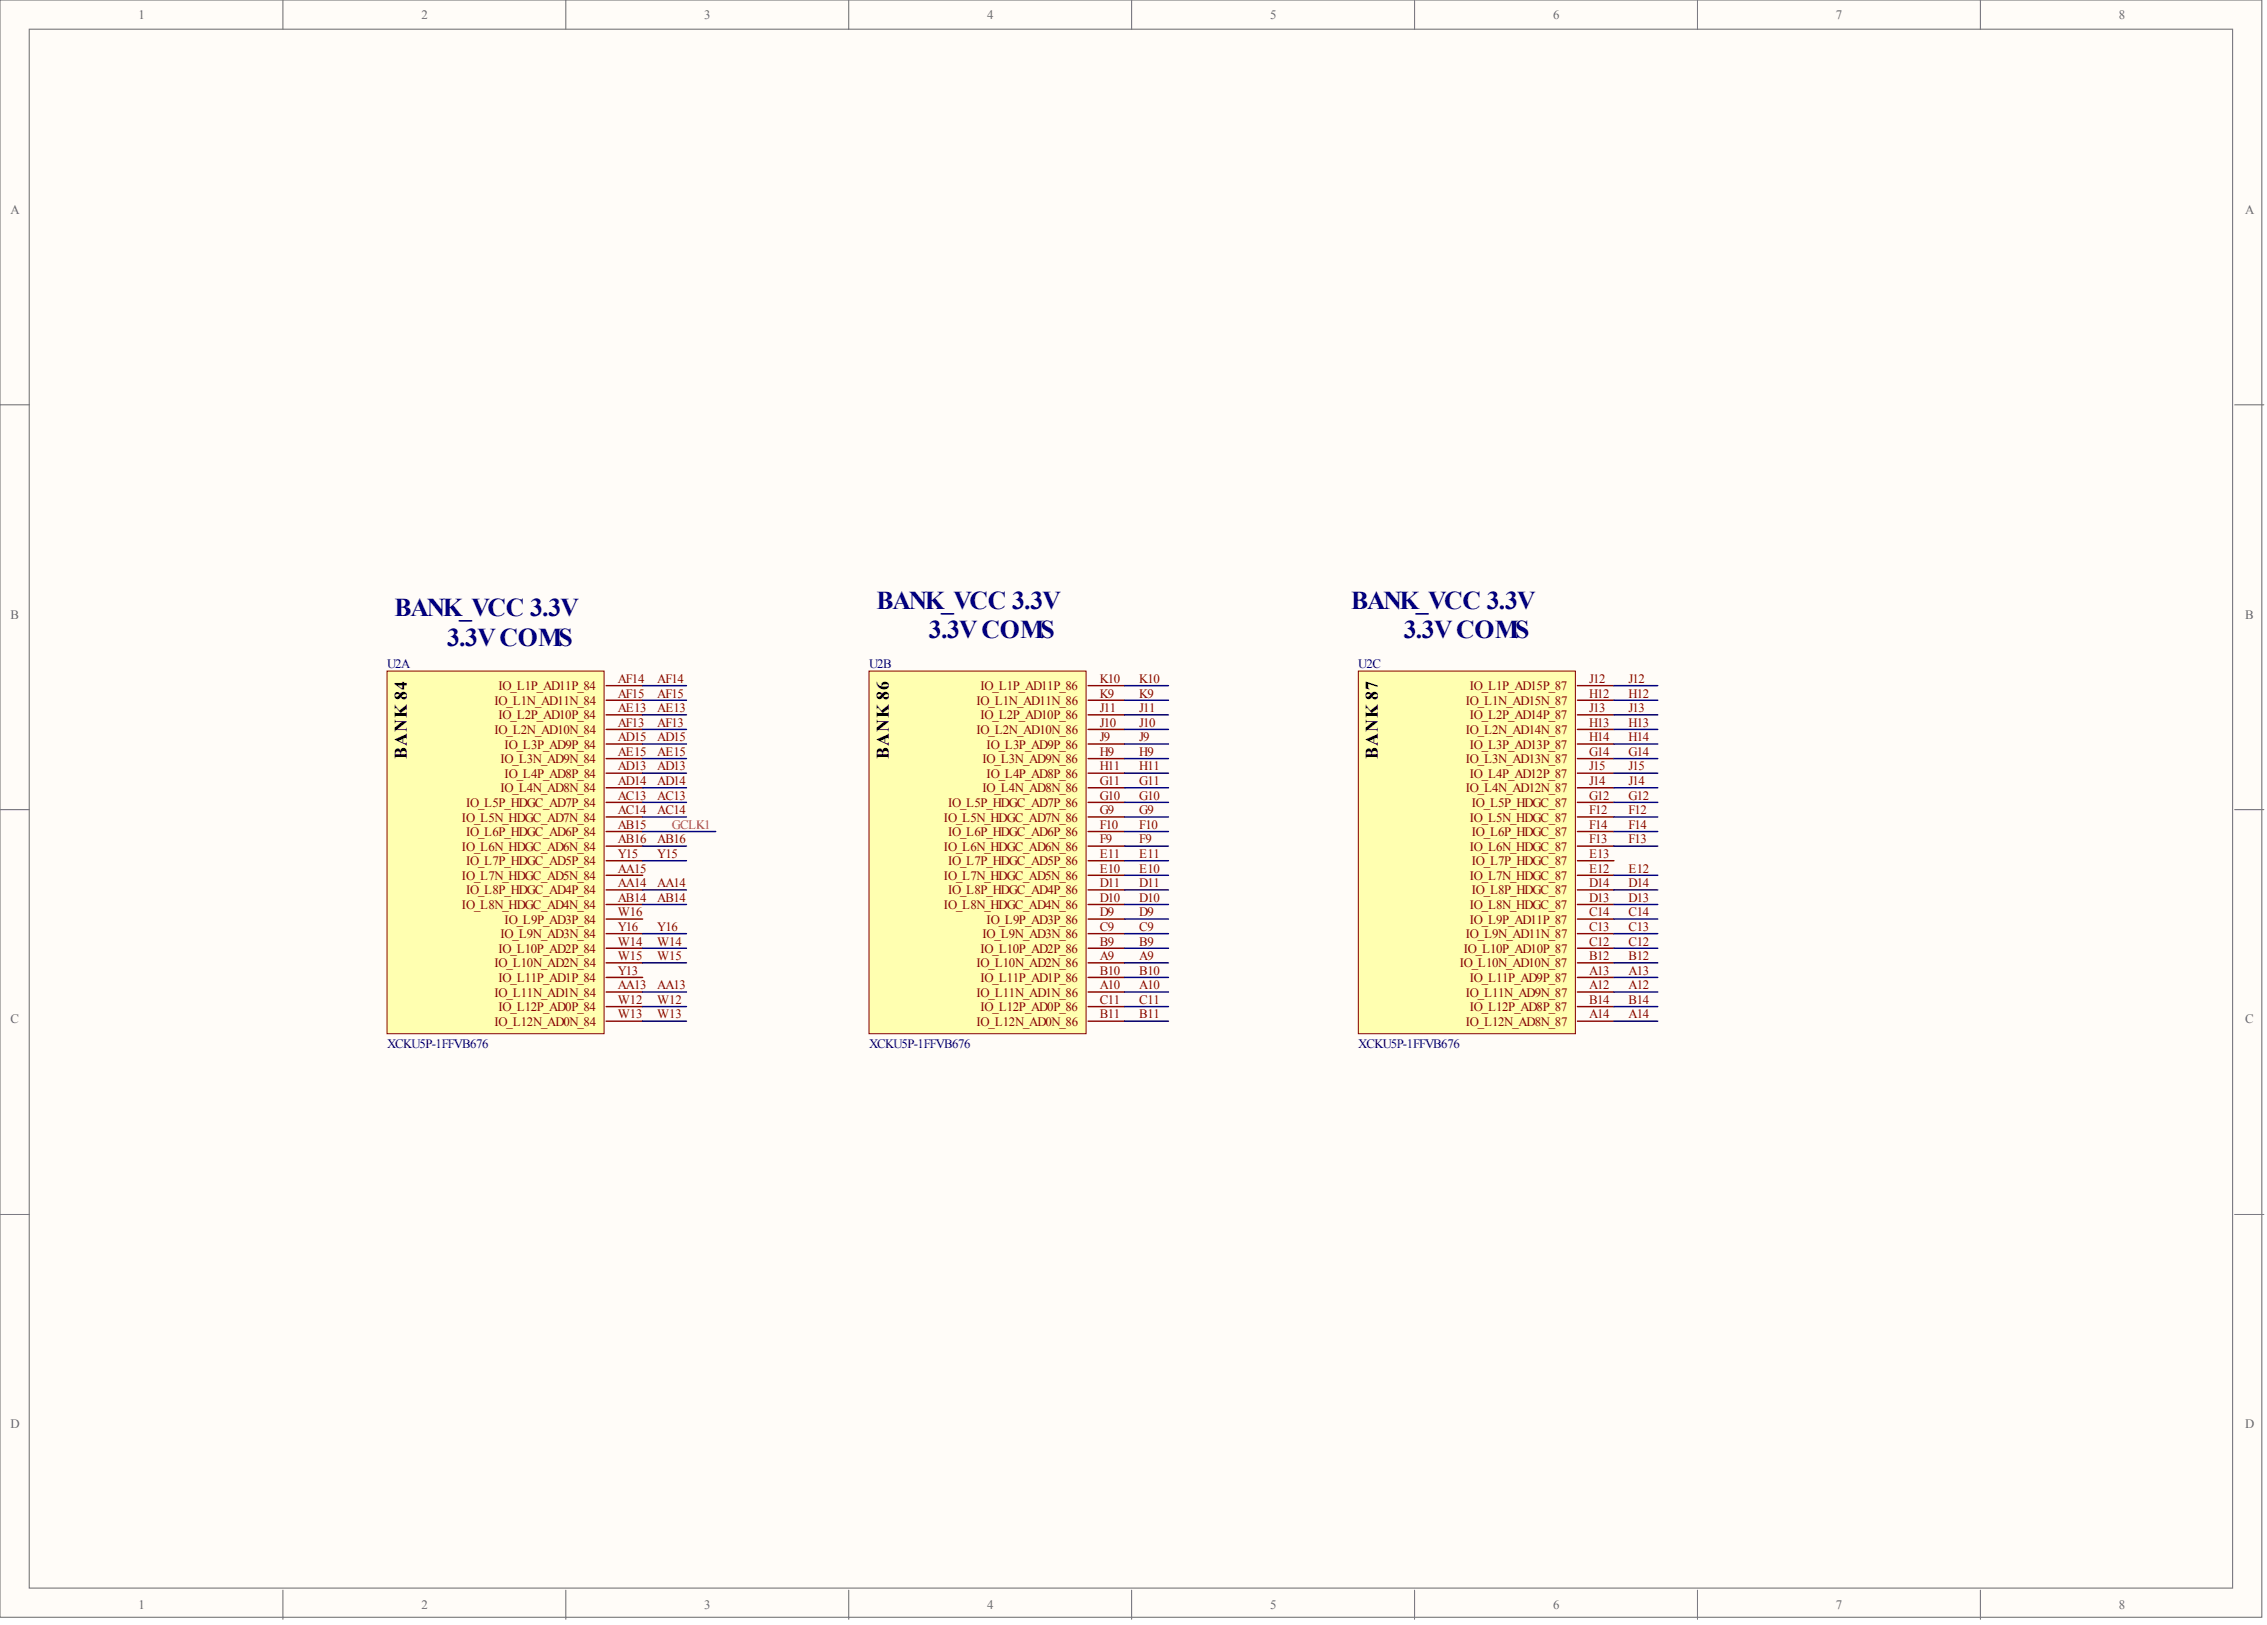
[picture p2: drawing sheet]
<svg xmlns="http://www.w3.org/2000/svg" width="393mm" height="282mm" viewBox="0 0 393 282" stroke-linecap="round" stroke-linejoin="round" font-family="sans-serif">
<defs><g id="words">
<g font-size="4.5" fill="#000080">
<text x="68.4" y="106.9">BANK_VCC 3.3V</text>
<text x="152.1" y="105.7">BANK_VCC 3.3V</text>
<text x="234.4" y="105.7">BANK_VCC 3.3V</text>
<text x="77.6" y="112">3.3VCOMS</text>
<text x="161.2" y="110.7">3.3VCOMS</text>
<text x="243.6" y="110.7">3.3VCOMS</text>
</g>
<g font-size="3.1">
<text x="70.6" y="131.6" transform="rotate(-90 70.6 131.6)">BANK 84</text>
<text x="154.2" y="131.6" transform="rotate(-90 154.2 131.6)">BANK 86</text>
<text x="239.1" y="131.6" transform="rotate(-90 239.1 131.6)">BANK 87</text>
</g>
<g font-size="2.2" fill="#696969">
<text x="24" y="3.3">1</text>
<text x="73.1" y="3.3">2</text>
<text x="122.2" y="3.3">3</text>
<text x="171.3" y="3.3">4</text>
<text x="220.4" y="3.3">5</text>
<text x="269.5" y="3.3">6</text>
<text x="318.6" y="3.3">7</text>
<text x="367.6" y="3.3">8</text>
<text x="1.8" y="37.1">A</text>
<text x="389.6" y="37.1">A</text>
<text x="1.8" y="107.3">B</text>
<text x="389.6" y="107.3">B</text>
<text x="1.8" y="177.5">C</text>
<text x="389.6" y="177.5">C</text>
<text x="1.8" y="247.7">D</text>
<text x="389.6" y="247.7">D</text>
<text x="24" y="279.1">1</text>
<text x="73.1" y="279.1">2</text>
<text x="122.2" y="279.1">3</text>
<text x="171.3" y="279.1">4</text>
<text x="220.4" y="279.1">5</text>
<text x="269.5" y="279.1">6</text>
<text x="318.6" y="279.1">7</text>
<text x="367.6" y="279.1">8</text>
</g>
<g font-size="2.2" fill="#000080">
<text x="67.2" y="115.9">U2A</text>
<text x="150.8" y="115.9">U2B</text>
<text x="235.7" y="115.9">U2C</text>
<text x="67.2" y="181.7">XCKU5P-1FFVB676</text>
<text x="150.8" y="181.7">XCKU5P-1FFVB676</text>
<text x="235.7" y="181.7">XCKU5P-1FFVB676</text>
</g>
<g font-size="2.2" fill="#800">
<text x="86.5" y="119.7">IO_L1P_AD11P_84</text>
<text x="107.2" y="118.5">AF14</text>
<text x="170.1" y="119.7">IO_L1P_AD11P_86</text>
<text x="190.8" y="118.5">K10</text>
<text x="255" y="119.7">IO_L1P_AD15P_87</text>
<text x="275.7" y="118.5">J12</text>
<text x="85.8" y="122.3">IO_L1N_AD11N_84</text>
<text x="86.5" y="124.8">IO_L2P_AD10P_84</text>
<text x="107.2" y="123.5">AE13</text>
<text x="107.2" y="121">AF15</text>
<text x="169.4" y="122.3">IO_L1N_AD11N_86</text>
<text x="170.1" y="124.8">IO_L2P_AD10P_86</text>
<text x="190.8" y="123.5">J11</text>
<text x="190.8" y="121">K9</text>
<text x="254.3" y="122.3">IO_L1N_AD15N_87</text>
<text x="255" y="124.8">IO_L2P_AD14P_87</text>
<text x="275.7" y="123.5">J13</text>
<text x="275.7" y="121">H12</text>
<text x="85.8" y="127.3">IO_L2N_AD10N_84</text>
<text x="87.6" y="129.8">IO_L3P_AD9P_84</text>
<text x="107.2" y="131.1">AE15</text>
<text x="107.2" y="128.6">AD15</text>
<text x="107.2" y="126.1">AF13</text>
<text x="169.4" y="127.3">IO_L2N_AD10N_86</text>
<text x="171.2" y="129.8">IO_L3P_AD9P_86</text>
<text x="190.8" y="131.1">H9</text>
<text x="190.8" y="128.6">J9</text>
<text x="190.8" y="126.1">J10</text>
<text x="254.3" y="127.3">IO_L2N_AD14N_87</text>
<text x="255" y="129.8">IO_L3P_AD13P_87</text>
<text x="275.7" y="131.1">G14</text>
<text x="275.7" y="128.6">H14</text>
<text x="275.7" y="126.1">H13</text>
<text x="86.8" y="137.4">IO_L4N_AD8N_84</text>
<text x="86.8" y="132.4">IO_L3N_AD9N_84</text>
<text x="87.6" y="134.9">IO_L4P_AD8P_84</text>
<text x="107.2" y="136.2">AD14</text>
<text x="107.2" y="133.6">AD13</text>
<text x="170.5" y="137.4">IO_L4N_AD8N_86</text>
<text x="170.5" y="132.4">IO_L3N_AD9N_86</text>
<text x="171.2" y="134.9">IO_L4P_AD8P_86</text>
<text x="190.8" y="136.2">G11</text>
<text x="190.8" y="133.6">H11</text>
<text x="254.3" y="137.4">IO_L4N_AD12N_87</text>
<text x="254.3" y="132.4">IO_L3N_AD13N_87</text>
<text x="255" y="134.9">IO_L4P_AD12P_87</text>
<text x="275.7" y="136.2">J14</text>
<text x="275.7" y="133.6">J15</text>
<text x="80.2" y="142.5">IO_L5N_HDGC_AD7N_84</text>
<text x="80.9" y="140">IO_L5P_HDGC_AD7P_84</text>
<text x="107.2" y="143.8">AB15</text>
<text x="107.2" y="141.2">AC14</text>
<text x="107.2" y="138.7">AC13</text>
<text x="163.8" y="142.5">IO_L5N_HDGC_AD7N_86</text>
<text x="164.5" y="140">IO_L5P_HDGC_AD7P_86</text>
<text x="190.8" y="143.8">F10</text>
<text x="190.8" y="141.2">G9</text>
<text x="190.8" y="138.7">G10</text>
<text x="255" y="142.5">IO_L5N_HDGC_87</text>
<text x="255.4" y="140">IO_L5P_HDGC_87</text>
<text x="275.7" y="143.8">F14</text>
<text x="275.7" y="141.2">F12</text>
<text x="275.7" y="138.7">G12</text>
<text x="80.2" y="147.6">IO_L6N_HDGC_AD6N_84</text>
<text x="80.9" y="145">IO_L6P_HDGC_AD6P_84</text>
<text x="107.2" y="148.8">Y15</text>
<text x="107.2" y="146.3">AB16</text>
<text x="163.8" y="147.6">IO_L6N_HDGC_AD6N_86</text>
<text x="164.5" y="145">IO_L6P_HDGC_AD6P_86</text>
<text x="190.8" y="148.8">E11</text>
<text x="190.8" y="146.3">F9</text>
<text x="255" y="147.6">IO_L6N_HDGC_87</text>
<text x="255.4" y="145">IO_L6P_HDGC_87</text>
<text x="275.7" y="148.8">E13</text>
<text x="275.7" y="146.3">F13</text>
<text x="80.2" y="152.6">IO_L7N_HDGC_AD5N_84</text>
<text x="80.9" y="155.2">IO_L8P_HDGC_AD4P_84</text>
<text x="80.9" y="150.1">IO_L7P_HDGC_AD5P_84</text>
<text x="107.2" y="153.9">AA14</text>
<text x="107.2" y="151.4">AA15</text>
<text x="163.8" y="152.6">IO_L7N_HDGC_AD5N_86</text>
<text x="164.5" y="155.2">IO_L8P_HDGC_AD4P_86</text>
<text x="164.5" y="150.1">IO_L7P_HDGC_AD5P_86</text>
<text x="190.8" y="153.9">D11</text>
<text x="190.8" y="151.4">E10</text>
<text x="255" y="152.6">IO_L7N_HDGC_87</text>
<text x="255.4" y="155.2">IO_L8P_HDGC_87</text>
<text x="255.4" y="150.1">IO_L7P_HDGC_87</text>
<text x="275.7" y="153.9">D14</text>
<text x="275.7" y="151.4">E12</text>
<text x="80.2" y="157.7">IO_L8N_HDGC_AD4N_84</text>
<text x="87.6" y="160.2">IO_L9P_AD3P_84</text>
<text x="107.2" y="161.5">Y16</text>
<text x="107.2" y="159">W16</text>
<text x="107.2" y="156.4">AB14</text>
<text x="163.8" y="157.7">IO_L8N_HDGC_AD4N_86</text>
<text x="171.2" y="160.2">IO_L9P_AD3P_86</text>
<text x="190.8" y="161.5">C9</text>
<text x="190.8" y="159">D9</text>
<text x="190.8" y="156.4">D10</text>
<text x="255" y="160.2">IO_L9P_AD11P_87</text>
<text x="255" y="157.7">IO_L8N_HDGC_87</text>
<text x="275.7" y="161.5">C13</text>
<text x="275.7" y="159">C14</text>
<text x="275.7" y="156.4">D13</text>
<text x="85.8" y="167.8">IO_L10N_AD2N_84</text>
<text x="86.5" y="165.3">IO_L10P_AD2P_84</text>
<text x="86.8" y="162.7">IO_L9N_AD3N_84</text>
<text x="107.2" y="166.5">W15</text>
<text x="107.2" y="164">W14</text>
<text x="169.4" y="167.8">IO_L10N_AD2N_86</text>
<text x="170.1" y="165.3">IO_L10P_AD2P_86</text>
<text x="170.5" y="162.7">IO_L9N_AD3N_86</text>
<text x="190.8" y="166.5">A9</text>
<text x="190.8" y="164">B9</text>
<text x="253.3" y="167.8">IO_L10N_AD10N_87</text>
<text x="254" y="165.3">IO_L10P_AD10P_87</text>
<text x="254.3" y="162.7">IO_L9N_AD11N_87</text>
<text x="275.7" y="166.5">B12</text>
<text x="275.7" y="164">C12</text>
<text x="85.8" y="172.9">IO_L11N_AD1N_84</text>
<text x="86.5" y="170.3">IO_L11P_AD1P_84</text>
<text x="107.2" y="171.6">AA13</text>
<text x="107.2" y="169.1">Y13</text>
<text x="169.4" y="172.9">IO_L11N_AD1N_86</text>
<text x="170.1" y="170.3">IO_L11P_AD1P_86</text>
<text x="190.8" y="171.6">A10</text>
<text x="190.8" y="169.1">B10</text>
<text x="254.3" y="172.9">IO_L11N_AD9N_87</text>
<text x="255" y="170.3">IO_L11P_AD9P_87</text>
<text x="275.7" y="171.6">A12</text>
<text x="275.7" y="169.1">A13</text>
<text x="85.8" y="177.9">IO_L12N_AD0N_84</text>
<text x="86.5" y="175.4">IO_L12P_AD0P_84</text>
<text x="107.2" y="176.7">W13</text>
<text x="107.2" y="174.1">W12</text>
<text x="169.4" y="177.9">IO_L12N_AD0N_86</text>
<text x="170.1" y="175.4">IO_L12P_AD0P_86</text>
<text x="190.8" y="176.7">B11</text>
<text x="190.8" y="174.1">C11</text>
<text x="254.3" y="177.9">IO_L12N_AD8N_87</text>
<text x="255" y="175.4">IO_L12P_AD8P_87</text>
<text x="275.7" y="176.7">A14</text>
<text x="275.7" y="174.1">B14</text>
</g>
<g font-size="2.2" fill="#800000">
<text x="114" y="118.5">AF14</text>
<text x="197.7" y="118.5">K10</text>
<text x="282.6" y="118.5">J12</text>
<text x="114" y="121">AF15</text>
<text x="114" y="123.5">AE13</text>
<text x="197.7" y="121">K9</text>
<text x="197.7" y="123.5">J11</text>
<text x="282.6" y="121">H12</text>
<text x="282.6" y="123.5">J13</text>
<text x="114" y="126.1">AF13</text>
<text x="114" y="128.6">AD15</text>
<text x="114" y="131.1">AE15</text>
<text x="197.7" y="126.1">J10</text>
<text x="197.7" y="128.6">J9</text>
<text x="197.7" y="131.1">H9</text>
<text x="282.6" y="126.1">H13</text>
<text x="282.6" y="128.6">H14</text>
<text x="282.6" y="131.1">G14</text>
<text x="114" y="133.6">AD13</text>
<text x="114" y="136.2">AD14</text>
<text x="197.7" y="133.6">H11</text>
<text x="197.7" y="136.2">G11</text>
<text x="282.6" y="133.6">J15</text>
<text x="282.6" y="136.2">J14</text>
<text x="114" y="138.7">AC13</text>
<text x="114" y="141.2">AC14</text>
<text x="197.7" y="138.7">G10</text>
<text x="197.7" y="141.2">G9</text>
<text x="197.7" y="143.8">F10</text>
<text x="282.6" y="138.7">G12</text>
<text x="282.6" y="141.2">F12</text>
<text x="282.6" y="143.8">F14</text>
<text x="114" y="146.3">AB16</text>
<text x="114" y="148.8">Y15</text>
<text x="197.7" y="146.3">F9</text>
<text x="197.7" y="148.8">E11</text>
<text x="282.6" y="146.3">F13</text>
<text x="114" y="153.9">AA14</text>
<text x="197.7" y="151.4">E10</text>
<text x="197.7" y="153.9">D11</text>
<text x="282.6" y="151.4">E12</text>
<text x="282.6" y="153.9">D14</text>
<text x="114" y="156.4">AB14</text>
<text x="114" y="161.5">Y16</text>
<text x="197.7" y="156.4">D10</text>
<text x="197.7" y="159">D9</text>
<text x="197.7" y="161.5">C9</text>
<text x="282.6" y="156.4">D13</text>
<text x="282.6" y="159">C14</text>
<text x="282.6" y="161.5">C13</text>
<text x="114" y="164">W14</text>
<text x="114" y="166.5">W15</text>
<text x="197.7" y="164">B9</text>
<text x="197.7" y="166.5">A9</text>
<text x="282.6" y="164">C12</text>
<text x="282.6" y="166.5">B12</text>
<text x="114" y="171.6">AA13</text>
<text x="197.7" y="169.1">B10</text>
<text x="197.7" y="171.6">A10</text>
<text x="282.6" y="169.1">A13</text>
<text x="282.6" y="171.6">A12</text>
<text x="114" y="174.1">W12</text>
<text x="114" y="176.7">W13</text>
<text x="197.7" y="174.1">C11</text>
<text x="197.7" y="176.7">B11</text>
<text x="282.6" y="174.1">B14</text>
<text x="282.6" y="176.7">A14</text>
</g>
<text font-size="2.2" fill="#c5008e" x="116.6" y="143.8">GCLK1</text>
</g></defs>
<g fill="#fffcf8" stroke="#696969" stroke-width=".17">
<path d="M0 0h392.5v280.5h-392.5z"/>
<path d="M5.1 5.1h382.3v270.4h-382.3z"/>
</g>
<g fill="none" stroke="#696969" stroke-width=".17">
<path d="M49.1 0v5.1M98.2 0v5.1M147.3 0v5.1M196.4 0v5.1M245.4 0v5.1M294.5 0v5.1M343.6 0v5.1M0 70.2h5.1M387.7 70.2h5.1M0 140.4h5.1M387.7 140.4h5.1M0 210.7h5.1"/>
<path d="M387.7 210.7h5.1M49.1 275.8v5.1M98.2 275.8v5.1M147.3 275.8v5.1M196.4 275.8v5.1M245.4 275.8v5.1M294.5 275.8v5.1M343.6 275.8v5.1"/>
</g>
<path d="M67.2 116.4h37.6v62.9h-37.6z" fill="#ffffb0" stroke="#800000" stroke-width=".17"/>
<g fill="none" stroke="#800" stroke-width=".25">
<path d="M105.2 118.9h6.3M105.2 139.2h6.3M105.2 136.6h6.3M105.2 134.1h6.3M105.2 131.6h6.3M105.2 129.1h6.3M105.2 126.5h6.3M105.2 124h6.3M105.2 121.5h6.3M105.2 159.4h6.3M105.2 156.9h6.3M105.2 154.4h6.3"/>
<path d="M105.2 151.8h6.3M105.2 149.3h6.3M105.2 146.8h6.3M105.2 144.2h6.3M105.2 141.7h6.3M105.2 177.1h6.3M105.2 174.6h6.3M105.2 172.1h6.3M105.2 169.5h6.3M105.2 167h6.3M105.2 164.5h6.3M105.2 162h6.3"/>
</g>
<path d="M150.8 116.4h37.6v62.9h-37.6z" fill="#ffffb0" stroke="#800000" stroke-width=".17"/>
<g fill="none" stroke="#800" stroke-width=".25">
<path d="M188.8 118.9h6.3M188.8 139.2h6.3M188.8 136.6h6.3M188.8 134.1h6.3M188.8 131.6h6.3M188.8 129.1h6.3M188.8 126.5h6.3M188.8 124h6.3M188.8 121.5h6.3M188.8 159.4h6.3M188.8 156.9h6.3M188.8 154.4h6.3"/>
<path d="M188.8 151.8h6.3M188.8 149.3h6.3M188.8 146.8h6.3M188.8 144.2h6.3M188.8 141.7h6.3M188.8 177.1h6.3M188.8 174.6h6.3M188.8 172.1h6.3M188.8 169.5h6.3M188.8 167h6.3M188.8 164.5h6.3M188.8 162h6.3"/>
</g>
<path d="M235.7 116.4h37.6v62.9h-37.6z" fill="#ffffb0" stroke="#800000" stroke-width=".17"/>
<g fill="none" stroke="#800" stroke-width=".25">
<path d="M273.7 118.9h6.3M273.7 139.2h6.3M273.7 136.6h6.3M273.7 134.1h6.3M273.7 131.6h6.3M273.7 129.1h6.3M273.7 126.5h6.3M273.7 124h6.3M273.7 121.5h6.3M273.7 159.4h6.3M273.7 156.9h6.3M273.7 154.4h6.3"/>
<path d="M273.7 151.8h6.3M273.7 149.3h6.3M273.7 146.8h6.3M273.7 144.2h6.3M273.7 141.7h6.3M273.7 177.1h6.3M273.7 174.6h6.3M273.7 172.1h6.3M273.7 169.5h6.3M273.7 167h6.3M273.7 164.5h6.3M273.7 162h6.3"/>
</g>
<g fill="none" stroke="#000080" stroke-width=".25">
<path d="M111.5 118.9h7.6M195.1 118.9h7.6M280 118.9h7.6M111.5 121.5h7.6M111.5 124h7.6M111.5 126.5h7.6M111.5 129.1h7.6M111.5 131.6h7.6M111.5 134.1h7.6M111.5 136.6h7.6M111.5 139.2h7.6M195.1 121.5h7.6"/>
<path d="M195.1 124h7.6M195.1 126.5h7.6M195.1 129.1h7.6M195.1 131.6h7.6M195.1 134.1h7.6M195.1 136.6h7.6M195.1 139.2h7.6M280 121.5h7.6M280 124h7.6M280 126.5h7.6M280 129.1h7.6M280 131.6h7.6"/>
<path d="M280 134.1h7.6M280 136.6h7.6M280 139.2h7.6M111.5 141.7h7.6M111.5 146.8h7.6M111.5 149.3h7.6M111.5 154.4h7.6M111.5 156.9h7.6M111.5 144.2h12.7M195.1 141.7h7.6M195.1 146.8h7.6M195.1 149.3h7.6"/>
<path d="M195.1 154.4h7.6M195.1 156.9h7.6M195.1 144.2h7.6M195.1 151.8h7.6M195.1 159.4h7.6M280 141.7h7.6M280 146.8h7.6M280 154.4h7.6M280 156.9h7.6M280 144.2h7.6M280 151.8h7.6M280 159.4h7.6"/>
<path d="M111.5 162h7.6M111.5 164.5h7.6M111.5 167h7.6M111.5 172.1h7.6M111.5 174.6h7.6M111.5 177.1h7.6M195.1 162h7.6M195.1 164.5h7.6M195.1 167h7.6M195.1 172.1h7.6M195.1 174.6h7.6M195.1 177.1h7.6"/>
<path d="M195.1 169.5h7.6M280 162h7.6M280 164.5h7.6M280 167h7.6M280 172.1h7.6M280 174.6h7.6M280 177.1h7.6M280 169.5h7.6"/>
</g>
<use href="#words"/>
</svg>
